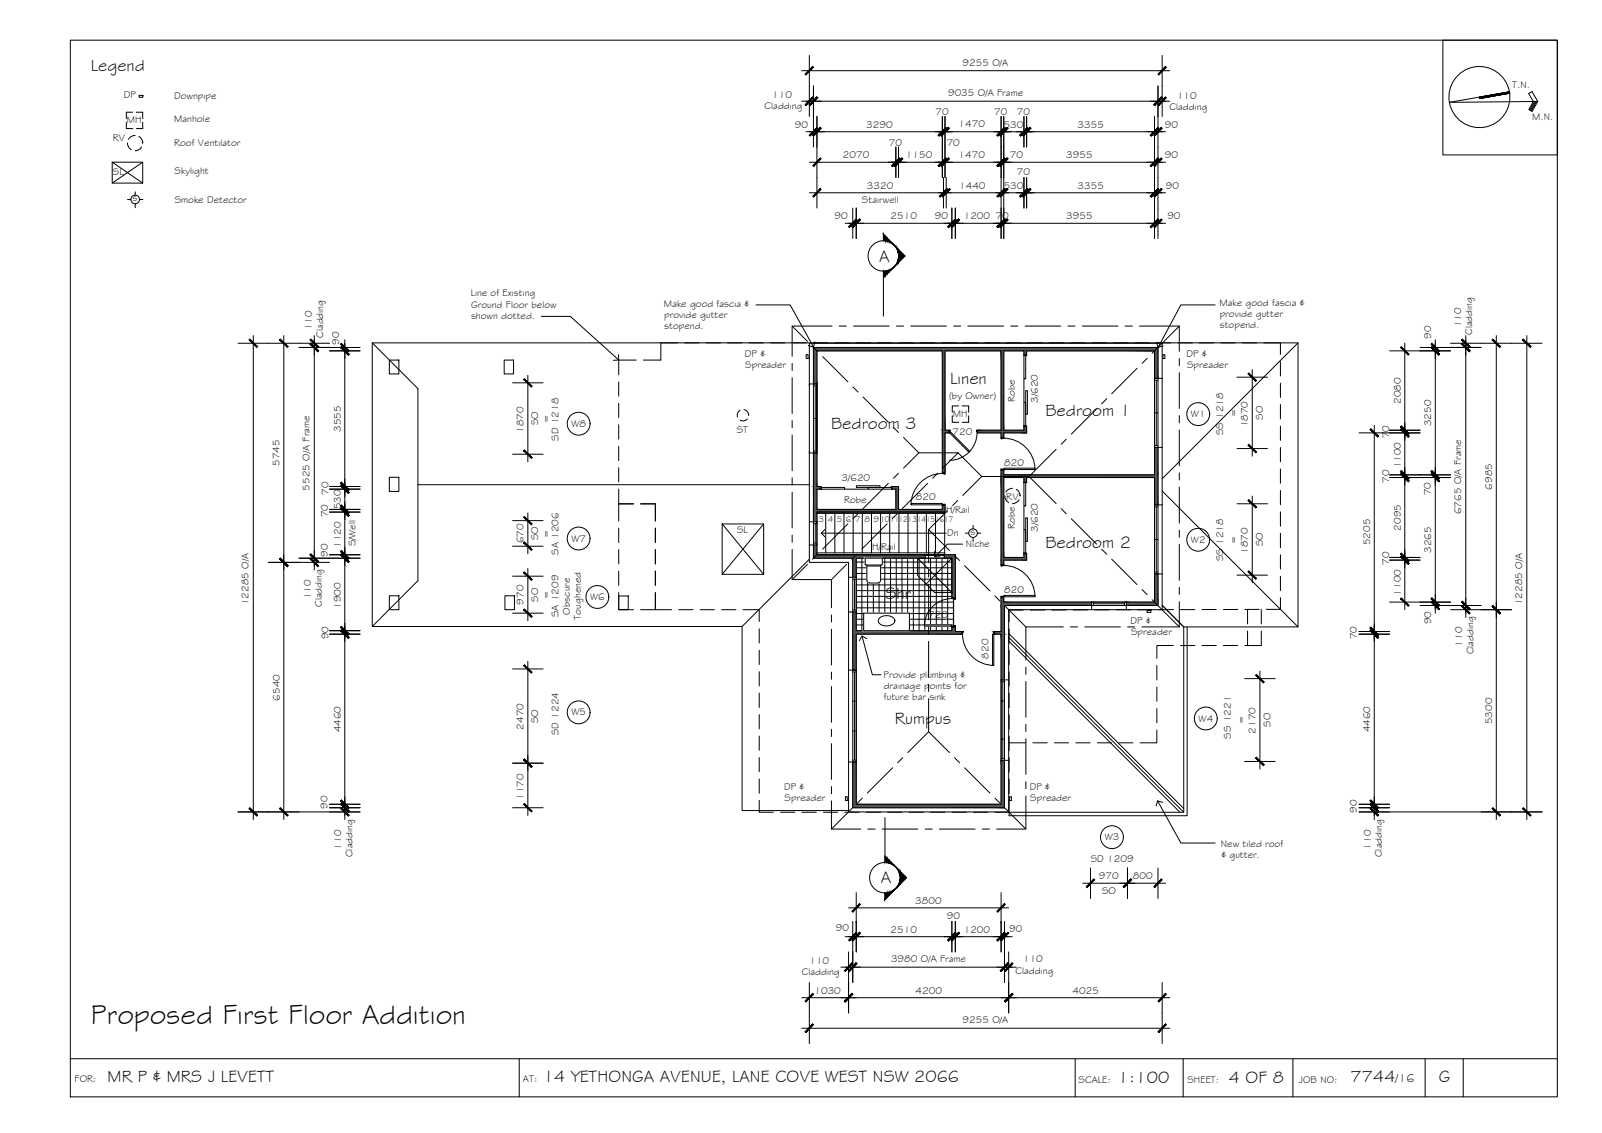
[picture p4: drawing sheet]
<svg xmlns="http://www.w3.org/2000/svg" width="420mm" height="297mm" viewBox="0 0 420 297" stroke-linecap="round" stroke-linejoin="round" font-family="sans-serif">
<defs><g id="words">
<text font-size="7.5" x="23.9" y="268.4">Proposed First Floor Addition</text>
<g font-size="4.5">
<text x="23.8" y="18.5">Legend</text>
<text x="230.6" y="68.8">A</text>
<text x="249.2" y="100.8">Linen</text>
<text x="218" y="112.5">Bedroom 3</text>
<text x="274.2" y="109">Bedroom 1</text>
<text x="274.2" y="143.6">Bedroom 2</text>
<text x="232.2" y="156.9">Shr</text>
<text x="234.7" y="189.8">Rumpus</text>
<text x="231" y="231.6">A</text>
<text x="28.2" y="283.6">MR P &amp; MRS J LEVETT</text>
<text x="142.4" y="283.6">14 YETHONGA AVENUE, LANE COVE WEST NSW 2066</text>
<text x="293.2" y="283.9">1:100</text>
<text x="322.3" y="283.9">4 OF 8</text>
<text x="354.2" y="283.8">7744</text>
<text x="377.4" y="283.8">G</text>
</g>
<text font-size="3.2" x="366" y="283.8">/16</text>
<g font-size="2.6">
<text x="252.5" y="17.3">9255 O/A</text>
<text x="396.6" y="23.2">T.N.</text>
<text x="32.5" y="25.7">DP</text>
<text x="45.7" y="26">Downpipe</text>
<text x="200.5" y="28.5">Cladding</text>
<text x="202.6" y="25.6">110</text>
<text x="248.7" y="25.3">9035 O/A Frame</text>
<text x="306.7" y="28.8">Cladding</text>
<text x="308.7" y="25.9">110</text>
<text x="33.3" y="32.3">MH</text>
<text x="45.7" y="32">Manhole</text>
<text x="208.4" y="33.5">90</text>
<text x="227.2" y="33.5">3290</text>
<text x="245.3" y="30.3">70</text>
<text x="251.4" y="33.4">1470</text>
<text x="260.7" y="30.2">70</text>
<text x="263.2" y="33.5">530</text>
<text x="266.7" y="30.2">70</text>
<text x="282.6" y="33.5">3355</text>
<text x="305.5" y="33.5">90</text>
<text x="401.8" y="31.4">M.N.</text>
<text x="29.6" y="37.1">RV</text>
<text x="45.7" y="38.4">Roof Ventilator</text>
<text x="221.1" y="41.4">2070</text>
<text x="233.1" y="38.2">70</text>
<text x="237.6" y="41.5">1150</text>
<text x="248.3" y="38.4">70</text>
<text x="251.4" y="41.4">1470</text>
<text x="264.9" y="41.4">70</text>
<text x="279.6" y="41.5">3955</text>
<text x="305.5" y="41.5">90</text>
<text x="29.6" y="45.9">SL</text>
<text x="45.8" y="45.6">Skylight</text>
<text x="266.7" y="46">70</text>
<text x="34.8" y="52.8">s</text>
<text x="45.8" y="53.2">Smoke Detector</text>
<text x="226.1" y="53.3">Stairwell</text>
<text x="227.4" y="49.5">3320</text>
<text x="251.6" y="49.5">1440</text>
<text x="263.2" y="49.5">530</text>
<text x="282.6" y="49.5">3355</text>
<text x="305.8" y="49.5">90</text>
<text x="218.8" y="57.5">90</text>
<text x="233.6" y="57.5">2510</text>
<text x="245.2" y="57.5">90</text>
<text x="252.8" y="57.5">1200</text>
<text x="261.1" y="57.4">70</text>
<text x="279.6" y="57.5">3955</text>
<text x="306.2" y="57.5">90</text>
<text x="123.5" y="77.7">Line of Existing</text>
<text x="123.5" y="80.6">Ground Floor below</text>
<text x="123.5" y="83.6">shown dotted.</text>
<text x="174.1" y="80.4">Make good fascia &amp;</text>
<text x="174.2" y="83.3">provide gutter</text>
<text x="319.8" y="80.3">Make good fascia &amp;</text>
<text x="319.9" y="83.2">provide gutter</text>
<text x="81.8" y="86.6" transform="rotate(-90 81.8 86.6)">110</text>
<text x="84.7" y="88.6" transform="rotate(-90 84.7 88.6)">Cladding</text>
<text x="174.2" y="86.2">stopend.</text>
<text x="319.9" y="86.1">stopend.</text>
<text x="375.4" y="88.9" transform="rotate(-90 375.4 88.9)">90</text>
<text x="383.2" y="85.8" transform="rotate(-90 383.2 85.8)">110</text>
<text x="386.1" y="87.8" transform="rotate(-90 386.1 87.8)">Cladding</text>
<text x="89" y="90.4" transform="rotate(-90 89 90.4)">90</text>
<text x="195.4" y="93.6">DP &amp;</text>
<text x="311.2" y="93.6">DP &amp;</text>
<text x="195.5" y="96.5">Spreader</text>
<text x="311.3" y="96.5">Spreader</text>
<text x="248.9" y="104.6">(by Owner)</text>
<text x="266.1" y="105.4" transform="rotate(-90 266.1 105.4)">Robe</text>
<text x="272.2" y="105.6" transform="rotate(-90 272.2 105.6)">3/620</text>
<text x="367.4" y="105.9" transform="rotate(-90 367.4 105.9)">2080</text>
<text x="89.4" y="113.2" transform="rotate(-90 89.4 113.2)">3555</text>
<text x="137.3" y="113.5" transform="rotate(-90 137.3 113.5)">1870</text>
<text x="141.2" y="111.5" transform="rotate(-90 141.2 111.5)">SO</text>
<text x="144.1" y="110.8" transform="rotate(-90 144.1 110.8)">=</text>
<text x="149.9" y="111.9">W8</text>
<text x="193.2" y="113.4">ST</text>
<text x="249.9" y="109.3">MH</text>
<text x="312.4" y="109.4">W1</text>
<text x="324.4" y="109.3" transform="rotate(-90 324.4 109.3)">=</text>
<text x="327.3" y="112" transform="rotate(-90 327.3 112)">1870</text>
<text x="331.2" y="110.1" transform="rotate(-90 331.2 110.1)">SO</text>
<text x="375.4" y="111.7" transform="rotate(-90 375.4 111.7)">3250</text>
<text x="146.5" y="115.6" transform="rotate(-90 146.5 115.6)">SD 1218</text>
<text x="249.8" y="114.1">720</text>
<text x="320.8" y="114.2" transform="rotate(-90 320.8 114.2)">SS 1218</text>
<text x="364.3" y="114.9" transform="rotate(-90 364.3 114.9)">70</text>
<text x="73.3" y="122.2" transform="rotate(-90 73.3 122.2)">5745</text>
<text x="263.4" y="122.2">820</text>
<text x="367.4" y="122.8" transform="rotate(-90 367.4 122.8)">1100</text>
<text x="81.2" y="128.6" transform="rotate(-90 81.2 128.6)">5525 O/A Frame</text>
<text x="86.1" y="129.7" transform="rotate(-90 86.1 129.7)">70</text>
<text x="220.7" y="126">3/620</text>
<text x="221.4" y="131.9">Robe</text>
<text x="240.2" y="131.2">820</text>
<text x="263.9" y="131">RV</text>
<text x="364.3" y="126.6" transform="rotate(-90 364.3 126.6)">70</text>
<text x="375.3" y="129.9" transform="rotate(-90 375.3 129.9)">70</text>
<text x="391.4" y="128.3" transform="rotate(-90 391.4 128.3)">6985</text>
<text x="86" y="135.7" transform="rotate(-90 86 135.7)">70</text>
<text x="89.4" y="133.6" transform="rotate(-90 89.4 133.6)">530</text>
<text x="248.2" y="134.4">H/Rail</text>
<text x="383.2" y="134.8" transform="rotate(-90 383.2 134.8)">6765 O/A Frame</text>
<text x="89.4" y="143.7" transform="rotate(-90 89.4 143.7)">1120</text>
<text x="93.2" y="143.3" transform="rotate(-90 93.2 143.3)">S/Well</text>
<text x="137.3" y="142.5" transform="rotate(-90 137.3 142.5)">670</text>
<text x="141.2" y="141.7" transform="rotate(-90 141.2 141.7)">SO</text>
<text x="144.1" y="140.9" transform="rotate(-90 144.1 140.9)">=</text>
<text x="149.9" y="142">W7</text>
<text x="193.3" y="139.8">SL</text>
<text x="248.4" y="140.6">Dn</text>
<text x="253.3" y="143.4">Niche</text>
<text x="254.5" y="140.3">s</text>
<text x="266.1" y="138.7" transform="rotate(-90 266.1 138.7)">Robe</text>
<text x="272.2" y="139.4" transform="rotate(-90 272.2 139.4)">3/620</text>
<text x="312.4" y="142.3">W2</text>
<text x="324.4" y="142.5" transform="rotate(-90 324.4 142.5)">=</text>
<text x="331.2" y="143.2" transform="rotate(-90 331.2 143.2)">SO</text>
<text x="359.4" y="143" transform="rotate(-90 359.4 143)">5205</text>
<text x="367.4" y="139.1" transform="rotate(-90 367.4 139.1)">2095</text>
<text x="86" y="145.9" transform="rotate(-90 86 145.9)">90</text>
<text x="146.5" y="145.5" transform="rotate(-90 146.5 145.5)">SA 1206</text>
<text x="228.8" y="144.1">H/Rail</text>
<text x="320.8" y="147.1" transform="rotate(-90 320.8 147.1)">SS 1218</text>
<text x="327.3" y="145.2" transform="rotate(-90 327.3 145.2)">1870</text>
<text x="364.3" y="148.1" transform="rotate(-90 364.3 148.1)">70</text>
<text x="375.4" y="144.9" transform="rotate(-90 375.4 144.9)">3265</text>
<text x="263.4" y="155.4">820</text>
<text x="65.2" y="158.7" transform="rotate(-90 65.2 158.7)">12285 O/A</text>
<text x="81.5" y="157.2" transform="rotate(-90 81.5 157.2)">110</text>
<text x="84.4" y="159.2" transform="rotate(-90 84.4 159.2)">Cladding</text>
<text x="89.4" y="159.7" transform="rotate(-90 89.4 159.7)">1900</text>
<text x="137.3" y="158.5" transform="rotate(-90 137.3 158.5)">970</text>
<text x="141.2" y="157.7" transform="rotate(-90 141.2 157.7)">SO</text>
<text x="144.1" y="157" transform="rotate(-90 144.1 157)">=</text>
<text x="146.5" y="161.8" transform="rotate(-90 146.5 161.8)">SA 1209</text>
<text x="149.4" y="161.1" transform="rotate(-90 149.4 161.1)">Obscure</text>
<text x="154.8" y="157.3">W6</text>
<text x="367.4" y="156.2" transform="rotate(-90 367.4 156.2)">1100</text>
<text x="399.2" y="158.7" transform="rotate(-90 399.2 158.7)">12285 O/A</text>
<text x="86.1" y="167.6" transform="rotate(-90 86.1 167.6)">90</text>
<text x="152.4" y="162.4" transform="rotate(-90 152.4 162.4)">Toughened</text>
<text x="243.4" y="162.1">720</text>
<text x="296.5" y="163.6">DP &amp;</text>
<text x="296.7" y="166.6">Spreader</text>
<text x="355.8" y="167.6" transform="rotate(-90 355.8 167.6)">70</text>
<text x="375.4" y="163.6" transform="rotate(-90 375.4 163.6)">90</text>
<text x="259.3" y="172.7" transform="rotate(-90 259.3 172.7)">820</text>
<text x="383.5" y="169.5" transform="rotate(-90 383.5 169.5)">110</text>
<text x="386.4" y="171.5" transform="rotate(-90 386.4 171.5)">Cladding</text>
<text x="231.7" y="177.7">Provide plumbing &amp;</text>
<text x="73.3" y="183.7" transform="rotate(-90 73.3 183.7)">6540</text>
<text x="231.8" y="180.6">drainage points for</text>
<text x="231.8" y="183.6">future bar sink</text>
<text x="137.3" y="191.3" transform="rotate(-90 137.3 191.3)">2470</text>
<text x="141.2" y="189.6" transform="rotate(-90 141.2 189.6)">SO</text>
<text x="149.9" y="187.6">W5</text>
<text x="314.4" y="189.2">W4</text>
<text x="326.4" y="189.9" transform="rotate(-90 326.4 189.9)">=</text>
<text x="333.2" y="190.6" transform="rotate(-90 333.2 190.6)">SO</text>
<text x="391.4" y="189.9" transform="rotate(-90 391.4 189.9)">5300</text>
<text x="89.4" y="192" transform="rotate(-90 89.4 192)">4460</text>
<text x="146.5" y="192.7" transform="rotate(-90 146.5 192.7)">SD 1224</text>
<text x="322.8" y="193.6" transform="rotate(-90 322.8 193.6)">SS 1221</text>
<text x="329.3" y="192.3" transform="rotate(-90 329.3 192.3)">2170</text>
<text x="359.4" y="192" transform="rotate(-90 359.4 192)">4460</text>
<text x="137.3" y="209.7" transform="rotate(-90 137.3 209.7)">1170</text>
<text x="205.6" y="207">DP &amp;</text>
<text x="205.8" y="210">Spreader</text>
<text x="270.1" y="207">DP &amp;</text>
<text x="270.2" y="210">Spreader</text>
<text x="85.9" y="212.1" transform="rotate(-90 85.9 212.1)">90</text>
<text x="355.9" y="213.1" transform="rotate(-90 355.9 213.1)">90</text>
<text x="289.8" y="220.3">W3</text>
<text x="89.5" y="222.7" transform="rotate(-90 89.5 222.7)">110</text>
<text x="92.4" y="224.7" transform="rotate(-90 92.4 224.7)">Cladding</text>
<text x="286.1" y="226.1">SD 1209</text>
<text x="320.2" y="222">New tiled roof</text>
<text x="320.3" y="225">&amp; gutter.</text>
<text x="359.5" y="222.7" transform="rotate(-90 359.5 222.7)">110</text>
<text x="362.4" y="224.7" transform="rotate(-90 362.4 224.7)">Cladding</text>
<text x="288.2" y="230.4">970</text>
<text x="297.1" y="230.5">800</text>
<text x="240.1" y="236.9">3800</text>
<text x="289" y="234.3">SO</text>
<text x="219.2" y="244.2">90</text>
<text x="233.6" y="244.5">2510</text>
<text x="248.3" y="241.1">90</text>
<text x="252.8" y="244.5">1200</text>
<text x="264.7" y="244.3">90</text>
<text x="210.3" y="255.6">Cladding</text>
<text x="212.3" y="252.6">110</text>
<text x="233.7" y="252.3">3980 O/A Frame</text>
<text x="266.3" y="255.3">Cladding</text>
<text x="268.3" y="252.3">110</text>
<text x="213.6" y="260.5">1030</text>
<text x="240.1" y="260.5">4200</text>
<text x="281.3" y="260.5">4025</text>
<text x="252.5" y="268.3">9255 O/A</text>
<text x="19.6" y="283.8">FOR:</text>
<text x="137.2" y="283.6">AT:</text>
<text x="282.9" y="283.9">SCALE:</text>
<text x="311.5" y="283.9">SHEET:</text>
<text x="340.7" y="283.9">JOB NO:</text>
</g>
<g font-size="2.2">
<text x="214.7" y="136.8">3</text>
<text x="217.2" y="136.8">4</text>
<text x="219.4" y="136.8">5</text>
<text x="221.9" y="136.8">6</text>
<text x="224.3" y="136.8">7</text>
<text x="226.7" y="136.8">8</text>
<text x="229.1" y="136.8">910</text>
<text x="233.5" y="136.8">11121314151617</text>
</g>
</g></defs>
<!-- layer: HATCH -->
<g fill="#545454" stroke="#545454" stroke-width=".26">
<path d="M213.3 91.1l90.4 .9v-.9zM213.3 91.1l90.4 .9h-90.4z"/>
<path d="M268.5 92l.7 1.1v-1.1zM268.5 92l.7 1.1h-.7z"/>
<path d="M302.8 92l.9 7.2v-7.2zM302.8 92l.9 7.2h-.9z"/>
<path d="M213.3 92l1 8.7v-8.7zM213.3 92l1 8.7h-1z"/>
<path d="M268.5 111.7l.7 1.1v-1.1zM268.5 111.7l.7 1.1h-.7z"/>
<path d="M262.6 92l.7 20.8v-20.8zM262.6 92l.7 20.8h-.7z"/>
<path d="M247.1 92l.7 20.8v-20.8zM247.1 92l.7 20.8h-.7z"/>
<path d="M256.5 112.8l12.7 .7v-.7zM256.5 112.8l12.7 .7h-12.7z"/>
<path d="M247.1 112.8l1.8 .7v-.7zM247.1 112.8l1.8 .7h-1.8z"/>
<path d="M262.6 113.5l.7 1.2v-1.2zM262.6 113.5l.7 1.2h-.7z"/>
<path d="M247.1 113.5l.7 10.4v-10.4zM247.1 113.5l.7 10.4h-.7z"/>
<path d="M213.3 118.8l1 8.7v-8.7zM213.3 118.8l1 8.7h-1z"/>
<path d="M233.9 127.5l1.8 .7v-.7zM233.9 127.5l1.8 .7h-1.8z"/>
<path d="M213.3 127.5l2 .7v-.7zM213.3 127.5l2 .7h-2z"/>
<path d="M247.1 132.5l.7 1.1v-1.1zM247.1 132.5l.7 1.1h-.7z"/>
<path d="M235 128.2l.7 5.4v-5.4zM235 128.2l.7 5.4h-.7z"/>
<path d="M213.3 128.2l1 5.4v-5.4zM213.3 128.2l1 5.4h-1z"/>
<path d="M213.3 133.6l34.5 .7v-.7zM213.3 133.6l34.5 .7h-34.5z"/>
<path d="M213.3 134.3l1 2.5v-2.5zM213.3 134.3l1 2.5h-1z"/>
<path d="M213.3 142.9l1 2.6v-2.6zM213.3 142.9l1 2.6h-1z"/>
<path d="M213.3 145.5l37.3 .1zM213.3 145.5l37.3 .1z"/>
<path d="M247.7 145.6l2.9 .7v-.7zM247.7 145.6l2.9 .7h-2.9z"/>
<path d="M213.3 145.6l29.4 .7v-.7zM213.3 145.6l29.4 .7h-29.4z"/>
<path d="M223.7 146.3l.9 5.1v-5.1zM223.7 146.3l.9 5.1h-.9z"/>
<path d="M249.6 146.3l1 9.1v-9.1zM249.6 146.3l1 9.1h-1z"/>
<path d="M249.6 155.4l1 1.4v-1.4zM249.6 155.4l1 1.4h-1z"/>
<path d="M223.7 160.5l.9 .3v-.3zM223.7 160.5l.9 .3h-.9z"/>
<path d="M249.6 164.4l1 .9v-.9zM249.6 164.4l1 .9h-1z"/>
<path d="M223.7 160.8l.9 4.5v-4.5zM223.7 160.8l.9 4.5h-.9z"/>
<path d="M223.7 165.3l26.9 .3v-.3zM223.7 165.3l26.9 .3h-26.9z"/>
<path d="M223.7 165.6l28.6 .7v-.7zM223.7 165.6l28.6 .7h-28.6z"/>
<path d="M223.7 166.3l.9 9.4v-9.4zM223.7 166.3l.9 9.4h-.9z"/>
<path d="M262.6 156.6l.7 1.3v-1.3zM262.6 156.6l.7 1.3h-.7z"/>
<path d="M262.6 157.9l23.7 .8v-.8zM262.6 157.9l23.7 .8h-23.7z"/>
<path d="M262.6 158.7l.8 6.9v-6.9zM262.6 158.7l.8 6.9h-.8z"/>
<path d="M260.9 165.6l2.5 .7v-.7zM260.9 165.6l2.5 .7h-2.5z"/>
<path d="M262.6 166.3l.8 11.9v-11.9zM262.6 166.3l.8 11.9h-.8z"/>
<path d="M262.6 199.3l.8 11.6v-11.6zM262.6 199.3l.8 11.6h-.8z"/>
<path d="M223.7 199.8l.9 11.1v-11.1zM223.7 199.8l.9 11.1h-.9z"/>
<path d="M223.7 210.9l39.7 .9v-.9zM223.7 210.9l39.7 .9h-39.7z"/>
<path d="M302.8 150.5l.9 7.4v-7.4zM302.8 150.5l.9 7.4h-.9z"/>
<path d="M295.4 157.9l8.3 .8v-.8zM295.4 157.9l8.3 .8h-8.3z"/>
<path d="M302.8 117.3l.9 7.2v-7.2zM302.8 117.3l.9 7.2h-.9z"/>
<path d="M262.6 123.3l.7 1.2v-1.2zM262.6 123.3l.7 1.2h-.7z"/>
<path d="M262.6 124.5l41.1 .7v-.7zM262.6 124.5l41.1 .7h-41.1z"/>
<path d="M268.5 125.2l.7 1.2v-1.2zM268.5 125.2l.7 1.2h-.7z"/>
<path d="M302.8 125.2l.9 7.2v-7.2zM302.8 125.2l.9 7.2h-.9z"/>
<path d="M268.5 145l.7 1.1v-1.1zM268.5 145l.7 1.1h-.7z"/>
<path d="M262.6 125.2l.7 20.9v-20.9zM262.6 125.2l.7 20.9h-.7z"/>
<path d="M262.6 146.1l6.6 .7v-.7zM262.6 146.1l6.6 .7h-6.6z"/>
<path d="M262.6 146.8l.7 1.3v-1.3zM262.6 146.8l.7 1.3h-.7z"/>
</g>
<!-- layer: BORDER -->
<g fill="none" stroke="#000" stroke-width=".26">
<path d="M18.4 10.5h390v277.1h-390zM378.4 10.5h30v30.1h-30zM395.9 24.1l-15.8 2.7 23.2-.2-1.5-2.6-.9 .5 1.3 2.1-1.2 2.1 .8 .5 1.5-2.6M396 24.4l-7.9 1.4M402.4 26.6l-1.2 2.2M402.7 26.6l-1.3 2.4M403 26.6l-1.4 2.5M18.4 277.6h390M136.2 277.6v10M282 277.6v10M310.3 277.6v10M339.1 277.6v10"/>
<path d="M373.8 277.6v10M383.8 277.6v10"/>
<circle cx="388" cy="25.4" r="8"/>
</g>
<!-- layer: SERVICES -->
<g fill="none" stroke="#000" stroke-width=".26">
<path d="M33.1 32v1.7h1.7M33.4 37.5l.4 1.1 .6 .6M34.8 29.4h-1.7v1.7M35.4 35.5l-1.1 .3-.6 .7M35.8 29.4h1.6v1.7M36.4 35.8l.7 .6 .3 1.1M36.5 25h1v.5h-1zM37.2 38.5l-.7 .7-1.1 .3M37.4 37.5h.1M37.4 32v1.7h-1.6M29.4 42.5v5.5h8v-5.5h-8l8 5.5M33.4 52.3h.9"/>
<path d="M35.5 50.3v.9M35.5 53.4v1.1M36.6 52.3h.9M37.4 42.5l-8 5.5M211.4 93h.5v1h-.5zM305 93h.5v1h-.5zM194.1 107.6l-.6 .6-.1 1.2M195.1 107.4l.9 .5 .3 1M196 109.8l-.8 .5-1.1-.2M196.3 108.9h.1M249.8 109v1.7h1.6M251.4 106.4h-1.6v1.7"/>
<path d="M252.4 106.4h1.6v1.7M254 109v1.7h-1.6M189.4 137.4h10.9v13.2h-10.9zM189.4 137.4l10.9 13.2M200.3 137.4l-10.9 13.2M253.2 139.8h.9M255.2 137.7v.9M256.3 139.8h.9M263.6 130l.3 1.1 .6 .7M265.5 128l-1.1 .3-.6 .7M266.5 128.3l.7 .6 .3 1.1M267.3 131l-.6 .7-1.2 .3"/>
<path d="M267.5 130h.1M255.2 140.9v1M300.8 160.1h1.1v.4h-1.1zM221.7 208.9h.5v1h-.5zM264.8 208.9h.4v1h-.4z"/>
<circle cx="35.5" cy="52.3" r="1.13"/>
<circle cx="255.2" cy="139.8" r="1.13"/>
</g>
<!-- layer: INSULCLAD -->
<path d="M304.8 99.2v-9.2h-92.5v11.1M212.3 118.3v18.5M304.8 117.3v15.1M212.3 142.9v4.5h10.3v4M286.3 159.8h-21.8v18.4M304.8 150.5v9.3h-9.4M222.6 160.4v15.3M264.5 199.3v13.6h-41.9v-13.1" fill="none" stroke="#000" stroke-width=".26"/>
<!-- layer: NEWWORK -->
<g fill="none" stroke="#000" stroke-width=".26">
<path d="M303.7 99.2v-8.1h-90.4v9.6M304.8 99.2h-2v-7.2h-33.6v1.1h-.7v-1.1h-5.2v20.8h5.2v-1.1h.7v1.8h-5.9v1.2h-.7v-1.2h-6.1M212.3 100.7h2v-8.7h32.8v31.9h.7v-10.4h1.1M212.3 118.8h2v8.7h1v.7h-1v5.4h20.7v-5.4h-1.1v-.7h1.8v6.1h11.4v-1.1h.7v1.8h-33.5v2.5h-2M213.3 118.8v18M248.9 112.8h-1.1v-20.8h14.8v20.8h-6.1M303.7 117.3v15.1M304.8 117.3h-2v7.2h-39.5v-1.2h-.7v24.8h.7v-1.3h5.9v-1.8h-.7v1.1h-5.2v-20.9h5.2v1.2h.7v-1.2h33.6v7.2h2M212.3 142.9h2v2.6h36.3v11.3h-1v-10.5h-25v5.1h-2M213.3 142.9v3.4h10.4v5.1M243.5 145.6h-.8v.7M244 145.6h.9"/>
<path d="M245.4 145.6h.9M246.8 145.6h.9v.7M286.3 157.9v1.9M286.7 158.7h-23.3v19.5M286.7 157.9h-23.4v-1.3h-.7v9h-1.7v.7h1.7v11.9h1.9M295.4 157.9v1.9M303.7 150.5v8.2h-8.4M304.8 150.5h-2v7.4h-7.5M222.6 160.5h2M223.7 160.4v15.3M224.6 160.4v4.9h25v-.9h1v1.2h1.7v.7h-27.7v9.4h-2M311.3 164.4v49.5h-46.6v-.9"/>
<path d="M263.4 199.3v12.5h-39.7v-12M264.5 199.3h-1.9v11.6h-38v-11.1h-2"/>
</g>
<!-- layer: TILES -->
<g fill="none" stroke="#000" stroke-width=".26">
<path d="M224.6 159.4h25.5M224.6 157.9h25.5M224.6 156.4h25M224.6 154.8h25M224.6 153.3h25M224.6 151.8h25M224.6 150.3h25M224.6 148.9h25M224.6 147.4h25M226 146.3v19M227.5 146.3v19M229.1 146.3v19"/>
<path d="M230.6 146.3v19M232.1 146.3v19M233.6 146.3v19M235.1 146.3v19M236.6 146.3v19M238 146.3v19M239.6 146.3v19M241.1 146.3v19M242.6 146.3v19M244.1 146.3v19M245.6 146.3v19M247.1 146.3v19"/>
<path d="M248.5 146.3v19M250 156.9v7.3M250.1 156.9v7.3M224.6 163.8h25.5M224.6 162.3h25.5M224.6 160.9h25.5"/>
</g>
<!-- layer: MASK -->
<g fill="#fff" stroke="#fff" stroke-width=".26">
<path d="M228 152.8h2.3z"/>
<path d="M249.1 113.5l.2-.2 .2 .2z"/>
<path d="M249.1 113.5h.4l4.4 4.8z"/>
<path d="M242.5 163.8h7.1v.4zM242.5 163.8v.4h7.1z"/>
<path d="M263.3 122.7v.4l8.1-.4zM263.3 123.1l8.1-.4v.4z"/>
<path d="M226.5 165.3l12-4.5v4.5zM226.5 160.8v4.5l12-4.5z"/>
<path d="M228 152.8l2.2 .1zM228 152.8h2.3zM228 152.8h2.3z"/>
<path d="M227.8 152.8h2.5zM227.8 152.8h2.6z"/>
<path d="M227.8 152.8h2.6zM227.8 152.8h2.7z"/>
<path d="M227.7 152.8h2.8zM227.7 152.8h2.9z"/>
<path d="M227.7 152.7l2.9 .1zM227.7 152.7h2.9z"/>
<path d="M227.6 152.7h3zM227.6 152.7h3.1z"/>
<path d="M227.6 152.6l3.1 .1zM227.6 152.6h3.1z"/>
<path d="M227.5 152.6h3.2zM227.5 152.6h3.3z"/>
<path d="M227.5 152.5l3.3 .1zM227.5 152.5h3.3z"/>
<path d="M227.5 152.5h3.3zM227.5 152.5h3.4z"/>
<path d="M227.4 152.4l3.5 .1zM227.4 152.4h3.5z"/>
<path d="M227.4 152.4h3.5zM227.4 152.4h3.5z"/>
<path d="M227.4 152.2l3.5 .2zM227.4 152.2h3.5z"/>
<path d="M227.4 152.2h3.5zM227.4 152.2h3.5z"/>
<path d="M227.4 152.1l3.5 .1zM227.4 152.1h3.6z"/>
<path d="M227.4 148.1v4h3.6zM227.4 148.1h3.6v4z"/>
<path d="M227.1 148.1h4zM227.1 148.1h4.1z"/>
<path d="M227.1 148.1h4.1zM227.1 148.1h4.2z"/>
<path d="M227 148.1h4.3zM227 148.1h4.3z"/>
<path d="M227 148.1h4.3zM227 148.1h4.3z"/>
<path d="M227 148l4.3 .1zM227 148h4.4z"/>
<path d="M226.9 148h4.5zM226.9 148h4.5z"/>
<path d="M226.9 147.9l4.5 .1zM226.9 147.9h4.5z"/>
<path d="M226.9 147.9h4.5zM226.9 147.9h4.5z"/>
<path d="M226.9 146.3v1.6h4.5zM226.9 146.3h4.5v1.6z"/>
<path d="M263.3 156.1v.4l8.1-.4zM263.3 156.5l8.1-.4v.4z"/>
<path d="M260.3 166.3l.4 8.1v-8.1zM260.3 166.3l.4 8.1h-.4z"/>
<path d="M249.5 113.5l4.9 4.8h-.5zM253.9 118.3l.3 .3 .2-.3z"/>
<path d="M239 132.3h8.1v-.3zM239 132h8.1l-8.1 .3z"/>
</g>
<path d="M249.1 113.5l.2-.2 5.1 5-.2 .3zM239 132h8.1v.3h-8.1zM263.3 122.7h8.1v.4h-8.1zM226.9 147.9l.5 .2v4M226.9 147.9v-1.6h4.5v1.7l-.4 .1v4a.79 .79 0 0 1-.8 .8l-2.1-.1a.75 .75 0 0 1-.8-.7M263.3 156.1h8.1v.4h-8.1zM226.5 160.8h12v4.5h-12zM242.5 163.8h7.1v.4h-7.1zM260.3 166.3h.4v8.1h-.4z" fill="none" stroke="#fff" stroke-width=".26"/>
<!-- layer: DOORS -->
<g fill="none" stroke="#000" stroke-width=".26">
<path d="M268.5 93.1h.5v6.2h-.5zM248.9 112.8h.3l-.1 .7h-.2zM249.1 113.5l.2-.2 5.1 5-.2 .3zM256.1 112.8h.4v.7h-.2zM262.6 114.7h.7v.2l-.7 .1zM268.5 105.5h.5v6.2h-.5zM269 102.4h.5v6.2h-.5zM215.3 127.8h6.2v.4h-6.2zM224.6 127.4h6.2v.4h-6.2zM227.7 127.8h6.2v.4h-6.2zM239 132h8.1v.3h-8.1zM247.1 132.3l.7-.1v.3h-.7z"/>
<path d="M247.1 123.9h.7v.4l-.7-.2zM262.6 123l.7 .1v.2h-.7zM263.3 122.7h8.1v.4h-8.1zM268.5 138.8h.5v6.2h-.5zM268.5 126.4h.5v6.2h-.5zM269 135.8h.5v6.2h-.5zM249.6 156.8h1v.3l-1-.2zM262.6 156.3l.7 .2v.1h-.7zM262.6 148.1h.7v.1l-.7 .2zM263.3 156.1h8.1v.4h-8.1zM242.5 163.8h7.1v.4h-7.1zM249.6 164.2l1-.2v.4h-1z"/>
<path d="M252.3 165.6h.3l-.1 .7h-.2zM260.3 166.3h.4v8.1h-.4zM260.5 165.6h.4v.7h-.2z"/>
</g>
<!-- layer: 0.13 -->
<path d="M268.5 99.3v6.2M256.3 113.5a7.2 7.2 0 0 1-7.3 7.2M263.2 114.9a8.2 8.2 0 0 1 8.2 8.2M221.5 128.2h6.2M247.1 124.1a8.2 8.2 0 0 0-8.2 8.2M268.5 132.6v6.2M249.6 156.9a7.2 7.2 0 0 0-7.2 7.2M263.2 148.2a8.2 8.2 0 0 1 8.2 8.2M252.4 166.2a8.2 8.2 0 0 0 8.2 8.2" fill="none" stroke="#000" stroke-width=".26"/>
<!-- layer: WETAREA FIXTURES -->
<path d="M226.9 147.9l.2 .2h4l.3-.2v-1.6h-4.5v1.6M227.4 148.1v4M227.4 148.4h3.6M231 148.1v4a.79 .79 0 0 1-.8 .8l-2.1-.1a.75 .75 0 0 1-.8-.7M240.7 146.3h8.9v9.1h-4.4l-4.5-4.6zM240.7 146.3l8.9 9.1M249.6 146.3l-6.7 6.8M226.5 160.8h12v4.5h-12zM230.6 162.1a2.79 2.79 0 0 1 4.1 .4 1.85 1.85 0 0 1-2.5 1.6 1.54 1.54 0 0 1-1.8-1.7z" fill="none" stroke="#000" stroke-width=".26"/>
<!-- layer: STAIRS -->
<g fill="none" stroke="#000" stroke-width=".26">
<path d="M214.3 134.6h33.5M214.3 134.3h33.5v11.2h-33.5M216.6 134.6v10.3M219 134.6v10.3M221.3 134.6v10.3M223.8 134.6v10.3M226.2 134.6v10.3M228.6 134.6v10.3M231 134.6v10.3M233.3 134.6v10.3M235.8 134.6v10.3M238.2 134.6v10.3"/>
<path d="M240.6 134.6v10.3M243 134.6v10.3M245.3 134.6v10.3M214.3 144.9h33.5"/>
</g>
<!-- layer: ROOFPLAN NEW -->
<g fill="none" stroke="#000" stroke-width=".26">
<path d="M207.8 85.5l4 4M207.8 95.3v1.8M207.8 99v9.4M213.1 90.8l1.3 1.4M215.8 93.5l6.6 6.6M218.2 85.5h-10.4v7.9M220.1 85.5h1.9M223.8 85.5h9.4M235.1 85.5h1.9M238.9 85.5h9.3M250.1 85.5h1.9M253.8 85.5h9.4"/>
<path d="M265.1 85.5h1.9M268.8 85.5h9.4M280.1 85.5h1.9M283.9 85.5h9.3M295.1 85.5h1.9M298.2 96.6l-6.6 6.6M298.8 85.5h10.5v6.6M300.9 93.9l-1.4 1.4M309.3 85.5l-7.1 7.1M309.3 94v1.9M309.3 97.7v9.4M207.8 110.3v1.9"/>
<path d="M207.8 114v9.4M223.7 101.4l1.3 1.4M226.4 104.1l6.6 6.6M234.3 112l1.3 1.4M237 114.7l4 4M241 118.7h10.3l-4 4M241 118.7l-4 4M277 117.8l-7.1 7.1h-12.4l-6.2-6.2M279.6 115.2l-1.3 1.3M287.6 107.2l-6.6 6.6M290.3 104.5l-1.4 1.4M309.3 109v1.9"/>
<path d="M309.3 112.7v9.4M207.8 125.3v1.9M207.8 129v9.4M222.4 137.3l-6.6 6.6M225 134.7l-1.3 1.3M232.7 137.3l-6.7 6.6M233 126.7l-6.6 6.6M235.3 134.7l-1.3 1.3M235.6 124.1l-1.3 1.3M243.3 126.7l-6.6 6.6M243.6 138.8v8.7M243.6 138.8l5.4 5.5"/>
<path d="M245.9 124.1l-1.3 1.3M248.5 133.9l-4.9 4.9M251.2 131.2l-1.3 1.3M257.5 124.9l-5 5M269.9 124.9l7.1 7.1M278.3 133.4l1.3 1.3M281 136l6.6 6.7M309.3 124v1.8M309.3 127.7v9.4M309.3 139v1.9M207.8 151.9h10.3v7.4M207.8 140.3v1.9"/>
<path d="M207.8 144v7.9M211.8 147.9l-4 4M214.4 145.3l-1.3 1.3M222.1 147.9l-4 4M224.7 145.3l-1.3 1.3M243.6 149.4v1.9M243.6 153.2v9.3M250.3 145.6l1.4 1.4M253 148.3l6.6 6.6M260.9 156.2l1.4 1.4M263.6 158.9l5.5 5.5M288.9 144l1.4 1.3"/>
<path d="M291.6 146.6l6.6 6.7M299.5 154.6l1.4 1.3M302.2 157.2l7.1 7.2M309.3 157.7v6.7h-9.8M309.3 142.7v9.4M309.3 154v1.9M218.1 161.2v1.9M218.1 165v9.3M218.1 176.2v1.9M218.1 180v9.3M243.6 164.4v1.9M243.6 168.2v9.3"/>
<path d="M243.6 179.4v1.9M269.1 174.9v1.9M269.1 178.7v9.3M278.9 164.4h-9.8v8.6M280.7 164.4h1.9M284.5 164.4h9.4M295.7 164.4h1.9M218.1 191.2v1.9M218.1 195v9.3M236.8 198.6l-1.4 1.4M243.6 183.2v8.6l5.4 5.5M243.6 191.8l-5.5 5.5"/>
<path d="M250.3 198.6l1.4 1.4M269.1 189.9v1.9M269.1 193.7v9.3M218.1 210v7.4h7.6M218.1 206.2v1.9M223.5 211.9l-5.4 5.5M226.2 209.2l-1.4 1.4M227.6 217.4h1.9M231.4 217.4h9.3M234.1 201.3l-6.6 6.6M242.6 217.4h1.9M246.4 217.4h9.3"/>
<path d="M253 201.3l6.6 6.6M257.6 217.4h1.9M260.9 209.2l1.4 1.4M263.6 211.9l5.5 5.5M269.1 208.7v8.7h-7.7M269.1 204.9v1.9"/>
</g>
<!-- layer: SECTION POINT -->
<g fill="#000" stroke="#000" stroke-width=".26">
<path d="M234.1 70.3l.4-.4zM234.1 63.9l.4 .4zM234.9 69.5l-.4 .4zM234.9 64.7l.3 .5zM235.7 65.5l1.6 1.6-1.6 1.7zM234.5 226.9l.4 .4zM234.5 233.3l.4-.4zM234.9 227.3l.4 .4zM235.6 232l-.3 .6zM236.1 228.4l1.7 1.7-1.7 1.7z"/>
<path d="M231.7 61.5l.5 .5v1.2zM231.7 61.5v1.6l.5 .1z"/>
<path d="M231.7 71.1h.5v1.2zM231.7 71.1v1.7l.5-.5z"/>
<path d="M232.2 62l.5 .5v.8zM232.2 62v1.2l.5 .1z"/>
<path d="M232.2 71.1l.5-.1v.7zM232.2 71.1v1.2l.5-.6z"/>
<path d="M232.7 62.5l.5 .5v.4zM232.7 62.5v.8l.5 .1z"/>
<path d="M232.7 71l.5-.2v.4zM232.7 71v.7l.5-.5z"/>
<path d="M233.2 63l.5 .7zM233.2 63v.4l.5 .3z"/>
<path d="M233.2 70.8l.5-.2v.2zM233.2 70.8v.4l.5-.4z"/>
<path d="M233.7 63.5l.4 .5zM233.7 63.5l.4 .5z"/>
<path d="M233.7 70.6l.4-.3zM233.7 70.6v.2l.4-.4z"/>
<path d="M234.9 64.7l.3 .5zM234.5 64.3l.4 .4z"/>
<path d="M235.2 69l-.3 .5zM234.9 69.5l.3-.2z"/>
<path d="M235.2 65l.2 .2v.5zM235.2 65l.2 .7z"/>
<path d="M235.4 68.5v.5h-.2zM235.2 69v.3l.2-.3z"/>
<path d="M235.4 65.2l.2 1.1zM235.4 65.2l.2 1.1z"/>
<path d="M235.6 68v.9l-.2-.4zM235.4 68.5v.5l.2-.1z"/>
<path d="M235.6 65.4l.1 1.4zM235.6 65.4l.1 1.4z"/>
<path d="M235.7 67.4v1.4zM235.6 68v.9z"/>
<path d="M232.6 234.1l-.5 1.7 .5-.6zM232.1 234.1h.5l-.5 1.7z"/>
<path d="M232.6 225l-.5 1.1h.5zM232.1 224.4l.5 .6-.5 1.1z"/>
<path d="M233.1 234l-.5 1.2 .5-.5zM232.6 234.1l.5-.1-.5 1.2z"/>
<path d="M233.1 225.5l-.5 .6 .5 .1zM232.6 225l.5 .5-.5 .6z"/>
<path d="M233.6 233.8l-.5 .9 .5-.5zM233.1 234l.5-.2-.5 .9z"/>
<path d="M233.1 226.2l.5 .2v-.4zM233.1 225.5l.5 .5-.5 .2z"/>
<path d="M234.1 233.6l-.5 .6zM233.6 233.8l.5-.2-.5 .6z"/>
<path d="M233.6 226.4l.5 .2v-.1zM233.6 226l.5 .5-.5-.1z"/>
<path d="M234.5 233.3l-.4 .5zM234.1 233.6l.4-.3-.4 .5z"/>
<path d="M234.1 226.6l.4 .3zM234.1 226.5l.4 .4-.4-.3z"/>
<path d="M235.6 232l-.3 .6zM235.3 232.5l-.4 .4z"/>
<path d="M235.3 227.7l.3 .5zM235.3 227.7l.3 .3z"/>
<path d="M235.8 231.5l-.2 .8 .2-.3zM235.8 231.5l-.2 .8z"/>
<path d="M235.6 228.2l.2 .5v-.5zM235.6 228l.2 .2h-.2z"/>
<path d="M236 231l-.2 1zM236 231l-.2 1z"/>
<path d="M236 228.4l-.2 .3 .2 .5zM235.8 228.2l.2 .2-.2 .3z"/>
<path d="M236.1 230.4l-.1 1.5zM236.1 230.4l-.1 1.5z"/>
<path d="M236.1 228.4v1.4zM236 228.4v.8z"/>
</g>
<g fill="none" stroke="#000" stroke-width=".26">
<path d="M231.7 63.1v-1.6l5.6 5.6-5.6 5.7M231.7 71.1v11.8M232.1 214.3v11.8M232.1 224.4l5.7 5.7-5.7 5.7v-1.7"/>
<circle cx="231.7" cy="67.1" r="4"/>
<circle cx="232.1" cy="230.1" r="4"/>
</g>
<!-- layer: ROOFPLAN EXIST. -->
<path d="M97.6 89.9l12 12v50.3l-12 12M340.4 89.9l-35.6 35.6M109.6 127.1h102.7M304.8 128.7l35.6 35.7M212.3 146.6l-17.7 17.6M304.8 158.7l5.7 5.7M264.5 167.1l46 45.9M264.5 168l45 45M264.5 166.1l46 45.9M222.6 212.5h-28v-48.3h-97v-74.3h242.8v74.5h-29.9v48.6h-45.8" fill="none" stroke="#000" stroke-width=".26"/>
<!-- layer: EXISTING -->
<g fill="none" stroke="#000" stroke-width=".26">
<path d="M102.1 94.4h2.5v3.6h-2.5zM132.2 94.4h2.5v3.6h-2.5zM166.9 94.4h-4.6v3.8M177.7 89.9h-4.4v4.5h-4.6M179.6 89.9h3.7M185.2 89.9h3.8M190.8 89.9h3.8M196.5 89.9h3.7M202.1 89.9h3.7M207.7 89.9h3.7M213.3 89.9h3.8M219 89.9h3.7"/>
<path d="M224.6 89.9h3.7M230.2 89.9h3.7M235.8 89.9h3.8M241.5 89.9h3.7M247.1 89.9h3.7M252.7 89.9h3.7M258.3 89.9h3.8M264 89.9h3.7M269.6 89.9h3.7M275.2 89.9h3.7M280.8 89.9h3.8M286.5 89.9h3.7"/>
<path d="M292.1 89.9h3.7M297.7 89.9h3.7M303.3 89.9h3.8M309 89.9h3.7M314.6 89.9h3.7M320.2 89.9h3.7M325.8 89.9h3.8M331.5 89.9h4.3v3M335.8 94.8v3.8M162.3 100.1v3.8M162.3 105.7v3.8M162.3 111.4v3.7"/>
<path d="M162.3 117v3.7M335.8 100.4v3.8M335.8 106.1v3.7M335.8 111.7v3.7M335.8 117.3v3.8M102.1 125.1h2.5v3.7h-2.5zM162.3 128.2v3.9h3.8h-3.8v4.5M162.3 122.6v3.8M162.3 138.5v3.7M168 132.1h3.9v4.5v-4.5zM171.9 138.5v3.7M335.8 123v3.7"/>
<path d="M335.8 128.6v3.7M335.8 134.2v3.8M335.8 139.8v3.8M102.1 156.2h2.5v3.6h-2.5zM132.4 156.2h2.5v3.6h-2.5zM162.3 156.2h2.5v3.6h-2.5zM162.3 155.4v4.4h3.8M162.3 144.1v3.7M162.3 149.7v3.8M168 159.8h3.9v-4.4v4.4h4.2M171.9 144.1v3.7M171.9 149.7v3.8"/>
<path d="M178 159.8h3.7M183.6 159.8h3.8M189.3 159.8h3.7M194.9 159.8h4.2v3.2M268.4 159.9h-3.7v3.1M270.2 159.9h3.8M279.6 159.9h-3.7M285.2 159.9h-3.7M287.1 159.9h3.8M292.7 159.9h3.8M302.1 159.8l-3.7 .1M307.7 159.8h-3.7"/>
<path d="M309.6 159.8h3.8M315.2 159.8h3.8M324.6 159.8h-3.7M327.2 159.8v3.8M330.2 159.8h-3.7M330.8 159.8v3.8M335.8 156.7v3.1h-3.7M335.8 145.5v3.7M335.8 151.1v3.7M199.1 164.8v3.8M199.1 170.5v3.7M199.1 176.1v3.7"/>
<path d="M264.7 164.9v3.7M264.7 170.5v3.8M264.7 176.1v3.8M303.4 174.5v3.8M307.7 169.2h-4.3v3.4M309.6 169.2h3.8M315.2 169.2h3.8M320.9 169.2h3.7M327.2 165.4v3.8M330.8 165.4v3.8h-4.3M199.1 181.7v3.8M199.1 187.3v3.8"/>
<path d="M199.1 193v3.7M199.1 198.6v3.7M264.7 181.8v3.7M264.7 187.4v3.7M264.7 193v3.8M264.7 198.6v3.8M264.7 194.7h4.3M270.9 194.7h3.8M276.5 194.7h3.8M282.2 194.7h3.7M287.8 194.7h3.7M293.4 194.7h3.7"/>
<path d="M303.4 191.4v3.3h-4.4M303.4 180.1v3.8M303.4 185.8v3.7M199.1 209.8v3.2h3.7M199.1 204.2v3.8M204.7 213h3.8M210.3 213h3.8M215.9 213h3.8M221.6 213h3.7M227.2 213h3.8M232.8 213h3.8M238.4 213h3.8"/>
<path d="M244.1 213h3.7M249.7 213h3.8M255.3 213h3.8M264.7 209.9v3.1h-3.8M264.7 204.3v3.7"/>
</g>
<!-- layer: 0 -->
<g fill="none" stroke="#000" stroke-width=".26">
<path d="M198.3 79.9h8.9l6.1 11.1M318.7 79.9h-9l-6 11.2M142 82.9h7.6l12.7 11.5M162.2 93l.1 1.4-1.4 .1M213.7 89.6l-.4 1.4-1.3-.4M303.3 89.7l.4 1.4 1.4-.4M215.4 139.8h32.7M216.4 138.8l-1 1 1 1M245.1 144.6v1.4h1.5M252.5 142.7h-4l-3.4 3.3M226.1 166.7l2.7 10.2h2.3M227.3 167.4l-1.2-.7-.7 1.3"/>
<path d="M303.6 210l6.1 11h9M305 210.4l-1.4-.4-.4 1.3"/>
</g>
<!-- layer: DIMENSION -->
<g fill="none" stroke="#000" stroke-width=".26">
<path d="M210.3 18.5h96.5M212.3 14.5v16M304.8 14.5v16M210.3 26.5h96.5M211.4 34.5h53.8M213.3 22.5v16M214.3 30.5v24M235 38.5v8M235.7 38.5v8M247.1 30.5v16M247.8 30.5v16M261.2 34.5h9.4"/>
<path d="M262.6 30.5v32M263.3 30.5v32M266.6 34.5h39.1M268.5 30.5v8M269.2 30.5v8M302.8 30.5v32M303.7 22.5v40M212.3 42.5h93.4M212.3 50.5h52.2M221.7 58.5h84M223.7 54.5v8M224.6 54.5v8"/>
<path d="M247.4 46.5v8M248.2 46.5v8M249.6 54.5v8M250.6 54.5v8M260.5 58.5h4.7M261.2 50.5h9.4M266.6 50.5h39.1M268.5 46.5v8M269.2 46.5v8M62.4 90h24M66.4 88v126.9M74.4 88v126.9"/>
<path d="M78.4 91.1h16M82.4 88v61.5M86.4 92h8M90.4 89.1v41.2M138.4 98.4v22.7M324.4 98.9h8M328.4 96.9v22.7M364.4 92h16M368.4 90v69.8M372.4 91.1h16M376.4 89.1v71.7M380.4 90h24"/>
<path d="M384.4 88v73.9M392.4 88v126.9M400.4 88v126.9M134.4 100.4h8M134.4 119.1h8M324.4 117.6h8M356.4 113.5h16M360.4 111.5v103.4M364.4 112.8h8M86.4 127.5h8M86.4 133.6h8M86.4 134.3h8"/>
<path d="M86.4 128.2h8M90.4 126.3v9.2M90.4 131.5v83.4M134.4 136.5h8M138.4 134.5v10.7M324.4 132.1h8M328.4 130.1v22.7M364.4 124.5h16M364.4 125.2h16M70.4 147.4h16M78.4 146.3h16M86.4 145.5h8"/>
<path d="M134.4 143.2h8M134.4 151.1h8M138.4 149v13.7M324.4 150.8h8M364.4 157.9h16M364.4 146.8h8M364.4 146.1h8M372.4 158.7h16M380.4 159.8h16M86.4 166.3h8M86.4 165.3h8M134.4 160.8h8"/>
<path d="M134.4 175.4h8M138.4 173.4v40.4M326.4 177.9h8M330.4 175.9v25.7M356.4 165.6h8M356.4 166.3h8M326.4 199.6h8M62.4 212.9h32M86.4 210.9h8M86.4 211.8h8M134.4 211.8h8M134.4 200.1h8"/>
<path d="M356.4 212.9h48M356.4 210.9h8M356.4 211.8h8M222.6 238h41.9M224.6 234v15.6M262.6 234v15.6M284 231.6h21.7M286 227.6v8M295.7 227.6v8M303.7 227.6v8M212.3 257.6v16M220.6 253.6h46"/>
<path d="M221.7 245.6h43.8M222.6 249.6v16M223.7 241.6v16M249.6 241.6v8M250.6 241.6v8M263.4 241.6v16M264.5 249.6v16M304.8 257.6v16M210.3 269.6h96.5M210.3 261.6h96.5"/>
</g>
<!-- layer: 0 -->
<g fill="#000" stroke="#000" stroke-width=".26">
<path d="M213.2 17.4l-1.8 2.2 2-2zM213.2 17.4l-1.8 2.2-.3-.2z"/>
<path d="M305.7 17.4l-2 2 .2 .2zM305.7 17.4l.2 .2-2 2z"/>
<path d="M211.1 27.4l.3 .2 1.8-2.2zM213.2 25.4l.2 .2-2 2z"/>
<path d="M212.2 35.4l.3 .2 1.8-2.2zM214.3 33.4l.2 .2-2 2z"/>
<path d="M214.3 25.4l-1.8 2.2 2-2zM212.2 27.4l2.1-2-1.8 2.2z"/>
<path d="M214.3 25.4l-1.8 2.2 2-2zM212.2 27.4l2.1-2-1.8 2.2z"/>
<path d="M215.1 33.4l-1.7 2.2 2-2zM213.2 35.4l1.9-2-1.7 2.2z"/>
<path d="M215.1 33.4l-1.7 2.2 2-2zM213.2 35.4l1.9-2-1.7 2.2z"/>
<path d="M246 35.4l.3 .2 1.8-2.2zM248.1 33.4l.2 .2-2 2z"/>
<path d="M246 35.4l.3 .2 1.8-2.2zM248.1 33.4l.2 .2-2 2z"/>
<path d="M248.8 33.4l-1.8 2.2 2-2zM246.7 35.4l2.1-2-1.8 2.2z"/>
<path d="M248.8 33.4l-1.8 2.2 2-2zM246.7 35.4l2.1-2-1.8 2.2z"/>
<path d="M261.5 35.4l.2 .2 1.7-2.2zM263.4 33.4l.3 .2-2 2z"/>
<path d="M261.5 35.4l.2 .2 1.7-2.2zM263.4 33.4l.3 .2-2 2z"/>
<path d="M262.2 35.4l.2 .2 1.7-2.2zM264.1 33.4l.3 .2-2 2z"/>
<path d="M264.1 33.4l-1.7 2.2 2-2zM264.1 33.4l-1.7 2.2-.2-.2z"/>
<path d="M267.4 35.4l.3 .2 1.8-2.2zM269.5 33.4l.2 .2-2 2z"/>
<path d="M269.5 33.4l-1.8 2.2 2-2zM267.4 35.4l2.1-2-1.8 2.2z"/>
<path d="M270.2 33.4l-1.8 2.2 2-2zM268.1 35.4l2.1-2-1.8 2.2z"/>
<path d="M270.2 33.4l-1.8 2.2 2-2zM268.1 35.4l2.1-2-1.8 2.2z"/>
<path d="M301.7 35.4l.2 .2 1.8-2.2zM303.7 33.4l.2 .2-2 2z"/>
<path d="M301.7 35.4l.2 .2 1.8-2.2zM303.7 33.4l.2 .2-2 2z"/>
<path d="M302.6 27.4l.2 .2 1.8-2.2zM304.6 25.4l.2 .2-2 2z"/>
<path d="M302.6 27.4l.2 .2 1.8-2.2zM304.6 25.4l.2 .2-2 2z"/>
<path d="M304.6 33.4l-1.8 2.2 2-2zM302.6 35.4l2-2-1.8 2.2z"/>
<path d="M305.7 25.4l-1.8 2.2 2-2zM305.7 25.4l-1.8 2.2-.2-.2z"/>
<path d="M215.1 41.4l-1.7 2.2 2-2zM215.1 41.4l-1.7 2.2-.2-.2z"/>
<path d="M215.1 49.4l-1.7 2.2 2-2zM215.1 49.4l-1.7 2.2-.2-.2z"/>
<path d="M222.6 59.4l.2 .2 1.7-2.2zM224.5 57.4l.3 .3-2 1.9z"/>
<path d="M225.5 57.4l-1.8 2.2 2-1.9zM223.4 59.4l2.1-2-1.8 2.2z"/>
<path d="M225.5 57.4l-1.8 2.2 2-1.9zM223.4 59.4l2.1-2-1.8 2.2z"/>
<path d="M233.9 43.4l.2 .2 1.7-2.2zM235.8 41.4l.3 .2-2 2z"/>
<path d="M233.9 43.4l.2 .2 1.7-2.2zM235.8 41.4l.3 .2-2 2z"/>
<path d="M236.5 41.4l-1.7 2.2 2-2zM236.5 41.4l-1.7 2.2-.2-.2z"/>
<path d="M236.5 41.4l-1.7 2.2 2-2zM236.5 41.4l-1.7 2.2-.2-.2z"/>
<path d="M246 43.4l.3 .2 1.8-2.2zM248.1 41.4l.2 .2-2 2z"/>
<path d="M246 43.4l.3 .2 1.8-2.2zM248.1 41.4l.2 .2-2 2z"/>
<path d="M246.3 51.4l.3 .2 1.8-2.2zM248.4 49.4l.2 .2-2 2z"/>
<path d="M248.5 59.4l.3 .2 1.8-2.2zM250.6 57.4l.2 .3-2 1.9z"/>
<path d="M248.5 59.4l.3 .2 1.8-2.2zM250.6 57.4l.2 .3-2 1.9z"/>
<path d="M248.8 41.4l-1.8 2.2 2-2zM246.7 43.4l2.1-2-1.8 2.2z"/>
<path d="M248.8 41.4l-1.8 2.2 2-2zM246.7 43.4l2.1-2-1.8 2.2z"/>
<path d="M249.1 49.4l-1.8 2.2 2-2zM247 51.4l2.1-2-1.8 2.2z"/>
<path d="M251.4 57.4l-1.7 2.2 2-1.9zM251.4 57.4l-1.7 2.2-.2-.2z"/>
<path d="M251.4 57.4l-1.7 2.2 2-1.9zM251.4 57.4l-1.7 2.2-.2-.2z"/>
<path d="M261.5 43.4l.2 .2 1.7-2.2zM263.4 41.4l.3 .2-2 2z"/>
<path d="M261.5 43.4l.2 .2 1.7-2.2zM263.4 41.4l.3 .2-2 2z"/>
<path d="M263.4 49.4l-1.9 2 .2 .2zM263.4 49.4l.3 .2-2 2z"/>
<path d="M261.5 59.4l.2 .2 1.7-2.2zM263.4 57.4l.3 .3-2 1.9z"/>
<path d="M261.5 59.4l.2 .2 1.7-2.2zM263.4 57.4l.3 .3-2 1.9z"/>
<path d="M262.2 51.4l.2 .2 1.7-2.2zM264.1 49.4l.3 .2-2 2z"/>
<path d="M264.1 41.4l-1.7 2.2 2-2zM264.1 41.4l-1.7 2.2-.2-.2z"/>
<path d="M264.1 41.4l-1.7 2.2 2-2zM264.1 41.4l-1.7 2.2-.2-.2z"/>
<path d="M264.1 57.4l-1.7 2.2 2-1.9zM264.1 57.4l-1.7 2.2-.2-.2z"/>
<path d="M264.1 57.4l-1.7 2.2 2-1.9zM264.1 57.4l-1.7 2.2-.2-.2z"/>
<path d="M267.4 51.4l.3 .2 1.8-2.2zM269.5 49.4l.2 .2-2 2z"/>
<path d="M269.5 49.4l-1.8 2.2 2-2zM267.4 51.4l2.1-2-1.8 2.2z"/>
<path d="M270.2 49.4l-1.8 2.2 2-2zM268.1 51.4l2.1-2-1.8 2.2z"/>
<path d="M270.2 49.4l-1.8 2.2 2-2zM268.1 51.4l2.1-2-1.8 2.2z"/>
<path d="M301.7 43.4l.2 .2 1.8-2.2zM303.7 41.4l.2 .2-2 2z"/>
<path d="M301.7 51.4l.2 .2 1.8-2.2zM303.7 49.4l.2 .2-2 2z"/>
<path d="M301.7 43.4l.2 .2 1.8-2.2zM303.7 41.4l.2 .2-2 2z"/>
<path d="M301.7 59.4l.2 .2 1.8-2.2zM303.7 57.4l.2 .3-2 1.9z"/>
<path d="M301.7 51.4l.2 .2 1.8-2.2zM303.7 49.4l.2 .2-2 2z"/>
<path d="M301.7 59.4l.2 .2 1.8-2.2zM303.7 57.4l.2 .3-2 1.9z"/>
<path d="M304.6 41.4l-1.8 2.2 2-2zM302.6 43.4l2-2-1.8 2.2z"/>
<path d="M304.6 49.4l-1.8 2.2 2-2zM302.6 51.4l2-2-1.8 2.2z"/>
<path d="M304.6 57.4l-1.8 2.2 2-1.9zM304.6 57.4l-1.8 2.2-.2-.2z"/>
<path d="M65.3 89.1l2 2 .2-.2zM65.3 89.1l.2-.2 2 2z"/>
<path d="M73.3 89.1l2 2 .3-.2zM73.3 89.1l.2-.2 2.1 2z"/>
<path d="M81.5 88.9l-.2 .2 2.3 1.8zM81.3 89.1l2.3 1.8-.3 .2z"/>
<path d="M81.3 90.2l2 2 .3-.2zM81.5 90l2.1 2-2.3-1.8z"/>
<path d="M81.3 90.2l2 2 .3-.2zM81.5 90l2.1 2-2.3-1.8z"/>
<path d="M89.5 90l-.2 .2 2.3 1.8zM89.3 90.2l2.3 1.8-.3 .2z"/>
<path d="M89.3 91.1l2 2 .3-.2zM89.5 90.9l2.1 2-2.3-1.8z"/>
<path d="M89.3 91.1l2 2 .3-.2zM89.5 90.9l2.1 2-2.3-1.8z"/>
<path d="M367.3 91.1l2 2 .2-.2zM367.3 91.1l.2-.2 2 2z"/>
<path d="M375.5 90l-.2 .2 2.2 1.8zM375.3 90.2l2.2 1.8-.2 .2z"/>
<path d="M375.3 91.1l2 2 .2-.2zM375.3 91.1l.2-.2 2 2z"/>
<path d="M375.3 91.1l2 2 .2-.2zM375.3 91.1l.2-.2 2 2z"/>
<path d="M383.5 88.9l-.2 .2 2.2 1.8zM383.3 89.1l2.2 1.8-.2 .2z"/>
<path d="M383.3 90.2l2 2 .2-.2zM383.5 90l2 2-2.2-1.8z"/>
<path d="M383.3 90.2l2 2 .2-.2zM383.5 90l2 2-2.2-1.8z"/>
<path d="M391.3 89.1l2 2 .2-.2zM391.5 88.9l2 2-2.2-1.8z"/>
<path d="M399.3 89.1l2 2 .2-.2zM399.5 88.9l2 2-2.2-1.8z"/>
<path d="M137.3 118.2l2.2 1.8-2-2zM137.3 118.2l2.2 1.8-.2 .2z"/>
<path d="M137.3 99.5l2 2 .2-.2zM137.3 99.5l.2-.2 2 2z"/>
<path d="M327.5 116.5l-.2 .2 2.2 1.8zM327.3 116.7l2.2 1.8-.2 .2z"/>
<path d="M327.3 98l2 2 .2-.2zM327.3 98l.2-.2 2 2z"/>
<path d="M359.3 112.6l2 2 .2-.2zM359.3 112.6l.2-.2 2 2z"/>
<path d="M367.5 111.7l-.2 .2 2.2 1.8zM367.3 111.9l2.2 1.8-.2 .2z"/>
<path d="M367.5 111.7l-.2 .2 2.2 1.8zM367.3 111.9l2.2 1.8-.2 .2z"/>
<path d="M367.3 112.6l2 2 .2-.2zM367.3 112.6l.2-.2 2 2z"/>
<path d="M367.3 112.6l2 2 .2-.2zM367.3 112.6l.2-.2 2 2z"/>
<path d="M89.5 126.4l-.2 .3 2.3 1.7zM89.3 126.7l2.3 1.7-.3 .2z"/>
<path d="M89.5 132.4l-.2 .2 2.3 1.8zM89.3 132.6l2.3 1.8-.3 .3z"/>
<path d="M89.5 127.1l-.2 .3 2.3 1.7zM89.3 127.4l2.3 1.7-.3 .2z"/>
<path d="M89.5 126.4l-.2 .3 2.3 1.7zM89.3 126.7l2.3 1.7-.3 .2z"/>
<path d="M89.3 133.3l2 2.1 .3-.3zM89.5 133.1l2.1 2-2.3-1.8z"/>
<path d="M89.3 132.6l2 2.1 .3-.3zM89.5 132.4l2.1 2-2.3-1.8z"/>
<path d="M89.3 127.4l2 1.9 .3-.2zM89.5 127.1l2.1 2-2.3-1.7z"/>
<path d="M89.3 133.3l2 2.1 .3-.3zM89.5 133.1l2.1 2-2.3-1.8z"/>
<path d="M137.3 135.6l2.2 1.8-2-2zM137.3 135.6l2.2 1.8-.2 .2z"/>
<path d="M327.3 131.2l2 2 .2-.2zM327.3 131.2l.2-.2 2 2z"/>
<path d="M367.5 123.4l-.2 .2 2.2 1.8zM367.3 123.6l2.2 1.8-.2 .2z"/>
<path d="M367.5 123.4l-.2 .2 2.2 1.8zM367.3 123.6l2.2 1.8-.2 .2z"/>
<path d="M367.3 124.3l2 2 .2-.2zM367.3 124.3l.2-.2 2 2z"/>
<path d="M367.3 124.3l2 2 .2-.2zM367.3 124.3l.2-.2 2 2z"/>
<path d="M375.3 123.6l2.2 1.8-2-2zM375.3 123.6l2.2 1.8-.2 .2z"/>
<path d="M375.3 123.6l2.2 1.8-2-2zM375.3 123.6l2.2 1.8-.2 .2z"/>
<path d="M375.3 124.3l2 2 .2-.2zM375.3 124.3l.2-.2 2 2z"/>
<path d="M375.3 124.3l2 2 .2-.2zM375.3 124.3l.2-.2 2 2z"/>
<path d="M73.5 146.3l-.2 .3 2.3 1.8zM73.3 146.6l2.3 1.8-.3 .2z"/>
<path d="M73.3 146.6l2 2 .3-.2zM73.3 146.6l.2-.3 2.1 2.1z"/>
<path d="M81.5 145.2l-.2 .3 2.3 1.7zM81.3 145.5l2.3 1.7-.3 .3z"/>
<path d="M81.5 145.2l-.2 .3 2.3 1.7zM81.3 145.5l2.3 1.7-.3 .3z"/>
<path d="M81.3 146.6l2 2 .3-.2zM81.5 146.3l2.1 2.1-2.3-1.8z"/>
<path d="M89.5 144.3l-.2 .3 2.3 1.7zM89.3 144.6l2.3 1.7-.3 .3z"/>
<path d="M89.5 144.3l-.2 .3 2.3 1.7zM89.3 144.6l2.3 1.7-.3 .3z"/>
<path d="M89.3 145.5l2 2 .3-.3zM89.5 145.2l2.1 2-2.3-1.7z"/>
<path d="M89.3 145.5l2 2 .3-.3zM89.5 145.2l2.1 2-2.3-1.7z"/>
<path d="M137.5 159.7l-.2 .2 2.2 1.7zM137.3 159.9l2.2 1.7-.2 .3z"/>
<path d="M137.3 142.3l2 2 .2-.2zM137.3 142.3l.2-.2 2 2z"/>
<path d="M137.3 150.1l2 2.1 .2-.3zM137.3 150.1l.2-.2 2 2z"/>
<path d="M327.5 149.7l-.2 .2 2.2 1.8zM327.3 149.9l2.2 1.8-.2 .2z"/>
<path d="M367.3 157l2.2 1.7-2-1.9zM367.3 157l2.2 1.7-.2 .3z"/>
<path d="M367.5 145l-.2 .3 2.2 1.7zM367.3 145.3l2.2 1.7-.2 .2z"/>
<path d="M367.5 145l-.2 .3 2.2 1.7zM367.3 145.3l2.2 1.7-.2 .2z"/>
<path d="M367.3 146l2 1.9 .2-.2zM367.3 146l.2-.3 2 2z"/>
<path d="M367.3 146l2 1.9 .2-.2zM367.3 146l.2-.3 2 2z"/>
<path d="M375.5 156.8l-.2 .2 2.2 1.7zM375.3 157l2.2 1.7-.2 .3z"/>
<path d="M375.5 156.8l-.2 .2 2.2 1.7zM375.3 157l2.2 1.7-.2 .3z"/>
<path d="M375.3 157.9l2 2 .2-.2zM375.3 157.9l.2-.3 2 2.1z"/>
<path d="M383.5 157.6l-.2 .3 2.2 1.8zM383.3 157.9l2.2 1.8-.2 .2z"/>
<path d="M383.5 157.6l-.2 .3 2.2 1.8zM383.3 157.9l2.2 1.8-.2 .2z"/>
<path d="M391.5 158.7l-.2 .3 2.2 1.8zM391.3 159l2.2 1.8-.2 .2z"/>
<path d="M89.5 164.2l-.2 .3 2.3 1.7zM89.3 164.5l2.3 1.7-.3 .2z"/>
<path d="M89.5 164.2l-.2 .3 2.3 1.7zM89.3 164.5l2.3 1.7-.3 .2z"/>
<path d="M89.3 165.3l2 2.1 .3-.3zM89.5 165.1l2.1 2-2.3-1.8z"/>
<path d="M89.3 165.3l2 2.1 .3-.3zM89.5 165.1l2.1 2-2.3-1.8z"/>
<path d="M137.3 174.5l2 2 .2-.2zM137.3 174.5l.2-.2 2 2z"/>
<path d="M329.3 177l2 2 .2-.2zM329.5 176.8l2 2-2.2-1.8z"/>
<path d="M359.5 164.4l-.2 .2 2.2 1.8zM359.3 164.6l2.2 1.8-.2 .3z"/>
<path d="M359.5 164.4l-.2 .2 2.2 1.8zM359.3 164.6l2.2 1.8-.2 .3z"/>
<path d="M359.3 165.3l2 2.1 .2-.3zM359.3 165.3l.2-.2 2 2z"/>
<path d="M359.3 165.3l2 2.1 .2-.3zM359.3 165.3l.2-.2 2 2z"/>
<path d="M383.3 159l2 2 .2-.2zM383.3 159l.2-.3 2 2.1z"/>
<path d="M391.3 159l2 2 .2-.2zM391.3 159l.2-.3 2 2.1z"/>
<path d="M137.5 199l-.2 .2 2.2 1.8zM137.3 199.2l2.2 1.8-.2 .2z"/>
<path d="M329.5 198.5l-.2 .2 2.2 1.8zM329.3 198.7l2.2 1.8-.2 .2z"/>
<path d="M65.5 211.7l-.2 .3 2.2 1.8zM65.3 212l2.2 1.8-.2 .2z"/>
<path d="M73.5 211.7l-.2 .3 2.3 1.8zM73.3 212l2.3 1.8-.3 .2z"/>
<path d="M89.5 209.8l-.2 .2 2.3 1.7zM89.3 210l2.3 1.7-.3 .3z"/>
<path d="M89.5 209.8l-.2 .2 2.3 1.7zM89.3 210l2.3 1.7-.3 .3z"/>
<path d="M89.5 210.6l-.2 .3 2.3 1.8zM89.3 210.9l2.3 1.8-.3 .2z"/>
<path d="M89.3 210.9l2 2 .3-.2zM89.5 210.6l2.1 2.1-2.3-1.8z"/>
<path d="M89.3 212l2 2 .3-.2zM89.5 211.7l2.1 2.1-2.3-1.8z"/>
<path d="M137.3 210.9l2.2 1.8-2-2.1zM137.3 210.9l2.2 1.8-.2 .2z"/>
<path d="M137.3 199.2l2 2 .2-.2zM137.3 199.2l.2-.2 2 2z"/>
<path d="M359.3 210l2.2 1.7-2-1.9zM359.3 210l2.2 1.7-.2 .3z"/>
<path d="M359.3 210l2.2 1.7-2-1.9zM359.3 210l2.2 1.7-.2 .3z"/>
<path d="M359.5 210.6l-.2 .3 2.2 1.8zM359.3 210.9l2.2 1.8-.2 .2z"/>
<path d="M359.3 210.9l2 2 .2-.2zM359.3 210.9l.2-.3 2 2.1z"/>
<path d="M359.3 212l2 2 .2-.2zM359.3 212l.2-.3 2 2.1z"/>
<path d="M391.5 211.7l-.2 .3 2.2 1.8zM391.3 212l2.2 1.8-.2 .2z"/>
<path d="M399.5 211.7l-.2 .3 2.2 1.8zM399.3 212l2.2 1.8-.2 .2z"/>
<path d="M225.5 236.9l-1.8 2.2 2-2zM223.4 238.9l2.1-2-1.8 2.2z"/>
<path d="M263.4 236.9l-1.9 2 .2 .2zM263.4 236.9l.3 .2-2 2z"/>
<path d="M286.9 230.5l-1.8 2.2 2-2zM284.9 232.4l2-1.9-1.8 2.2z"/>
<path d="M296.6 230.5l-2 1.9 .2 .3zM296.6 230.5l.2 .2-2 2z"/>
<path d="M296.6 230.5l-1.8 2.2 2-2zM296.6 230.5l-1.8 2.2-.2-.3z"/>
<path d="M302.6 232.4l.2 .3 1.8-2.2zM304.6 230.5l.2 .2-2 2z"/>
<path d="M223.4 252.4l-1.9 2.1 .2 .2zM223.4 252.4l.3 .3-2 2z"/>
<path d="M224.5 244.4l-1.9 2.1 .2 .2zM224.5 244.4l.3 .3-2 2z"/>
<path d="M224.5 252.4l-1.7 2.3 2-2zM224.5 252.4l-1.7 2.3-.2-.2z"/>
<path d="M224.5 252.4l-1.7 2.3 2-2zM224.5 252.4l-1.7 2.3-.2-.2z"/>
<path d="M225.5 244.4l-1.8 2.3 2-2zM225.5 244.4l-1.8 2.3-.3-.2z"/>
<path d="M225.5 244.4l-1.8 2.3 2-2zM225.5 244.4l-1.8 2.3-.3-.2z"/>
<path d="M248.5 246.5l.3 .2 1.8-2.3zM250.6 244.4l.2 .3-2 2z"/>
<path d="M248.5 246.5l.3 .2 1.8-2.3zM250.6 244.4l.2 .3-2 2z"/>
<path d="M251.4 244.4l-1.7 2.3 2-2zM251.4 244.4l-1.7 2.3-.2-.2z"/>
<path d="M251.4 244.4l-1.7 2.3 2-2zM251.4 244.4l-1.7 2.3-.2-.2z"/>
<path d="M263.4 244.4l-1.9 2.1 .2 .2zM263.4 244.4l.3 .3-2 2z"/>
<path d="M263.4 244.4l-1.9 2.1 .2 .2zM263.4 244.4l.3 .3-2 2z"/>
<path d="M262.3 254.5l.3 .2 1.8-2.3zM264.4 252.4l.2 .3-2 2z"/>
<path d="M262.3 254.5l.3 .2 1.8-2.3zM264.4 252.4l.2 .3-2 2z"/>
<path d="M264.4 244.4l-1.8 2.3 2-2zM264.4 244.4l-1.8 2.3-.3-.2z"/>
<path d="M265.5 252.4l-1.8 2.3 2-2zM263.4 254.5l2.1-2.1-1.8 2.3z"/>
<path d="M213.2 268.4l-1.8 2.3 2-2zM213.2 268.4l-1.8 2.3-.3-.2z"/>
<path d="M213.2 260.4l-1.8 2.3 2-2zM213.2 260.4l-1.8 2.3-.3-.2z"/>
<path d="M223.4 260.4l-1.9 2.1 .2 .2zM223.4 260.4l.3 .3-2 2z"/>
<path d="M223.4 260.4l-1.7 2.3 2-2zM223.4 260.4l-1.7 2.3-.2-.2z"/>
<path d="M263.4 262.5l.3 .2 1.8-2.3zM265.5 260.4l.2 .3-2 2z"/>
<path d="M265.5 260.4l-1.8 2.3 2-2zM265.5 260.4l-1.8 2.3-.3-.2z"/>
<path d="M305.7 268.4l-2 2.1 .2 .2zM305.7 268.4l.2 .3-2 2z"/>
<path d="M305.7 260.4l-2 2.1 .2 .2zM305.7 260.4l.2 .3-2 2z"/>
</g>
<!-- layer: WINDOWS -->
<g fill="none" stroke="#000" stroke-width=".26">
<path d="M302.8 99.2h.9v18.1h-.9zM302.8 99.2v18.1M302.8 99.7h.9M303.3 99.7v17.1M304.8 99.2v18.1M212.3 100.7v18.1M213.3 118.3h1M213.3 109.7h1M213.3 101.2h1M213.8 101.2v17.1M214.3 118.8v-18.1v18.1M214.3 100.7h-1v18.1h1"/>
<path d="M302.8 108.2h.9M302.8 116.8h.9M212.3 136.8v6.1M213.3 136.8v6.1M213.3 137.3h1M213.8 137.3v5.1M214.3 136.8v6.1M302.8 132.4h.9v18.1h-.9zM302.8 132.9h.9M302.8 132.4v18.1M303.3 132.9v17.1M304.8 132.4v18.1"/>
<path d="M213.3 142.4h1M222.6 151.4v9.1M223.7 151.4v9.1M223.7 159.9h.9M223.7 151.8h.9M224.1 151.8v8.1M224.6 151.4v9.1M286.3 157.9h9.1M286.3 159.8h9.1M286.3 158.7h9.1M286.8 157.9v.8M286.8 158.3h8.1"/>
<path d="M294.9 157.9v.8M302.8 141.4h.9M302.8 150h.9M222.6 175.7v24.1M223.7 175.7h.9v24.1h-.9zM223.7 176.2h.9M224.1 176.2v23.1M262.6 178.2h.8v21.1h-.8zM262.6 178.7h.8M262.6 178.2v21.1M263 178.7v20.1M264.5 178.2v21.1"/>
<path d="M223.7 199.3h.9M223.7 183.8h.9M223.7 191.6h.9M262.6 183.8h.8M262.6 193.8h.8M262.6 198.8h.8"/>
<circle cx="151.8" cy="111.1" r="3"/>
<circle cx="314.3" cy="108.6" r="3"/>
<circle cx="151.8" cy="141.2" r="3"/>
<circle cx="156.7" cy="156.5" r="3"/>
<circle cx="314.3" cy="141.5" r="3"/>
<circle cx="151.8" cy="186.8" r="3"/>
<circle cx="316.2" cy="188.4" r="3"/>
<circle cx="291.6" cy="219.5" r="3"/>
</g>
<!-- layer: BORDER -->
<g fill="#000" stroke="#000" stroke-width=".26">
<path d="M388 25.5l7.9-1.4zM388 25.5l7.9-1.4 .1 .3z"/>
<path d="M388 25.5l.1 .3 7.9-1.4zM388.1 25.8l7.9-1.4z"/>
</g>
<use href="#words"/>
</svg>
